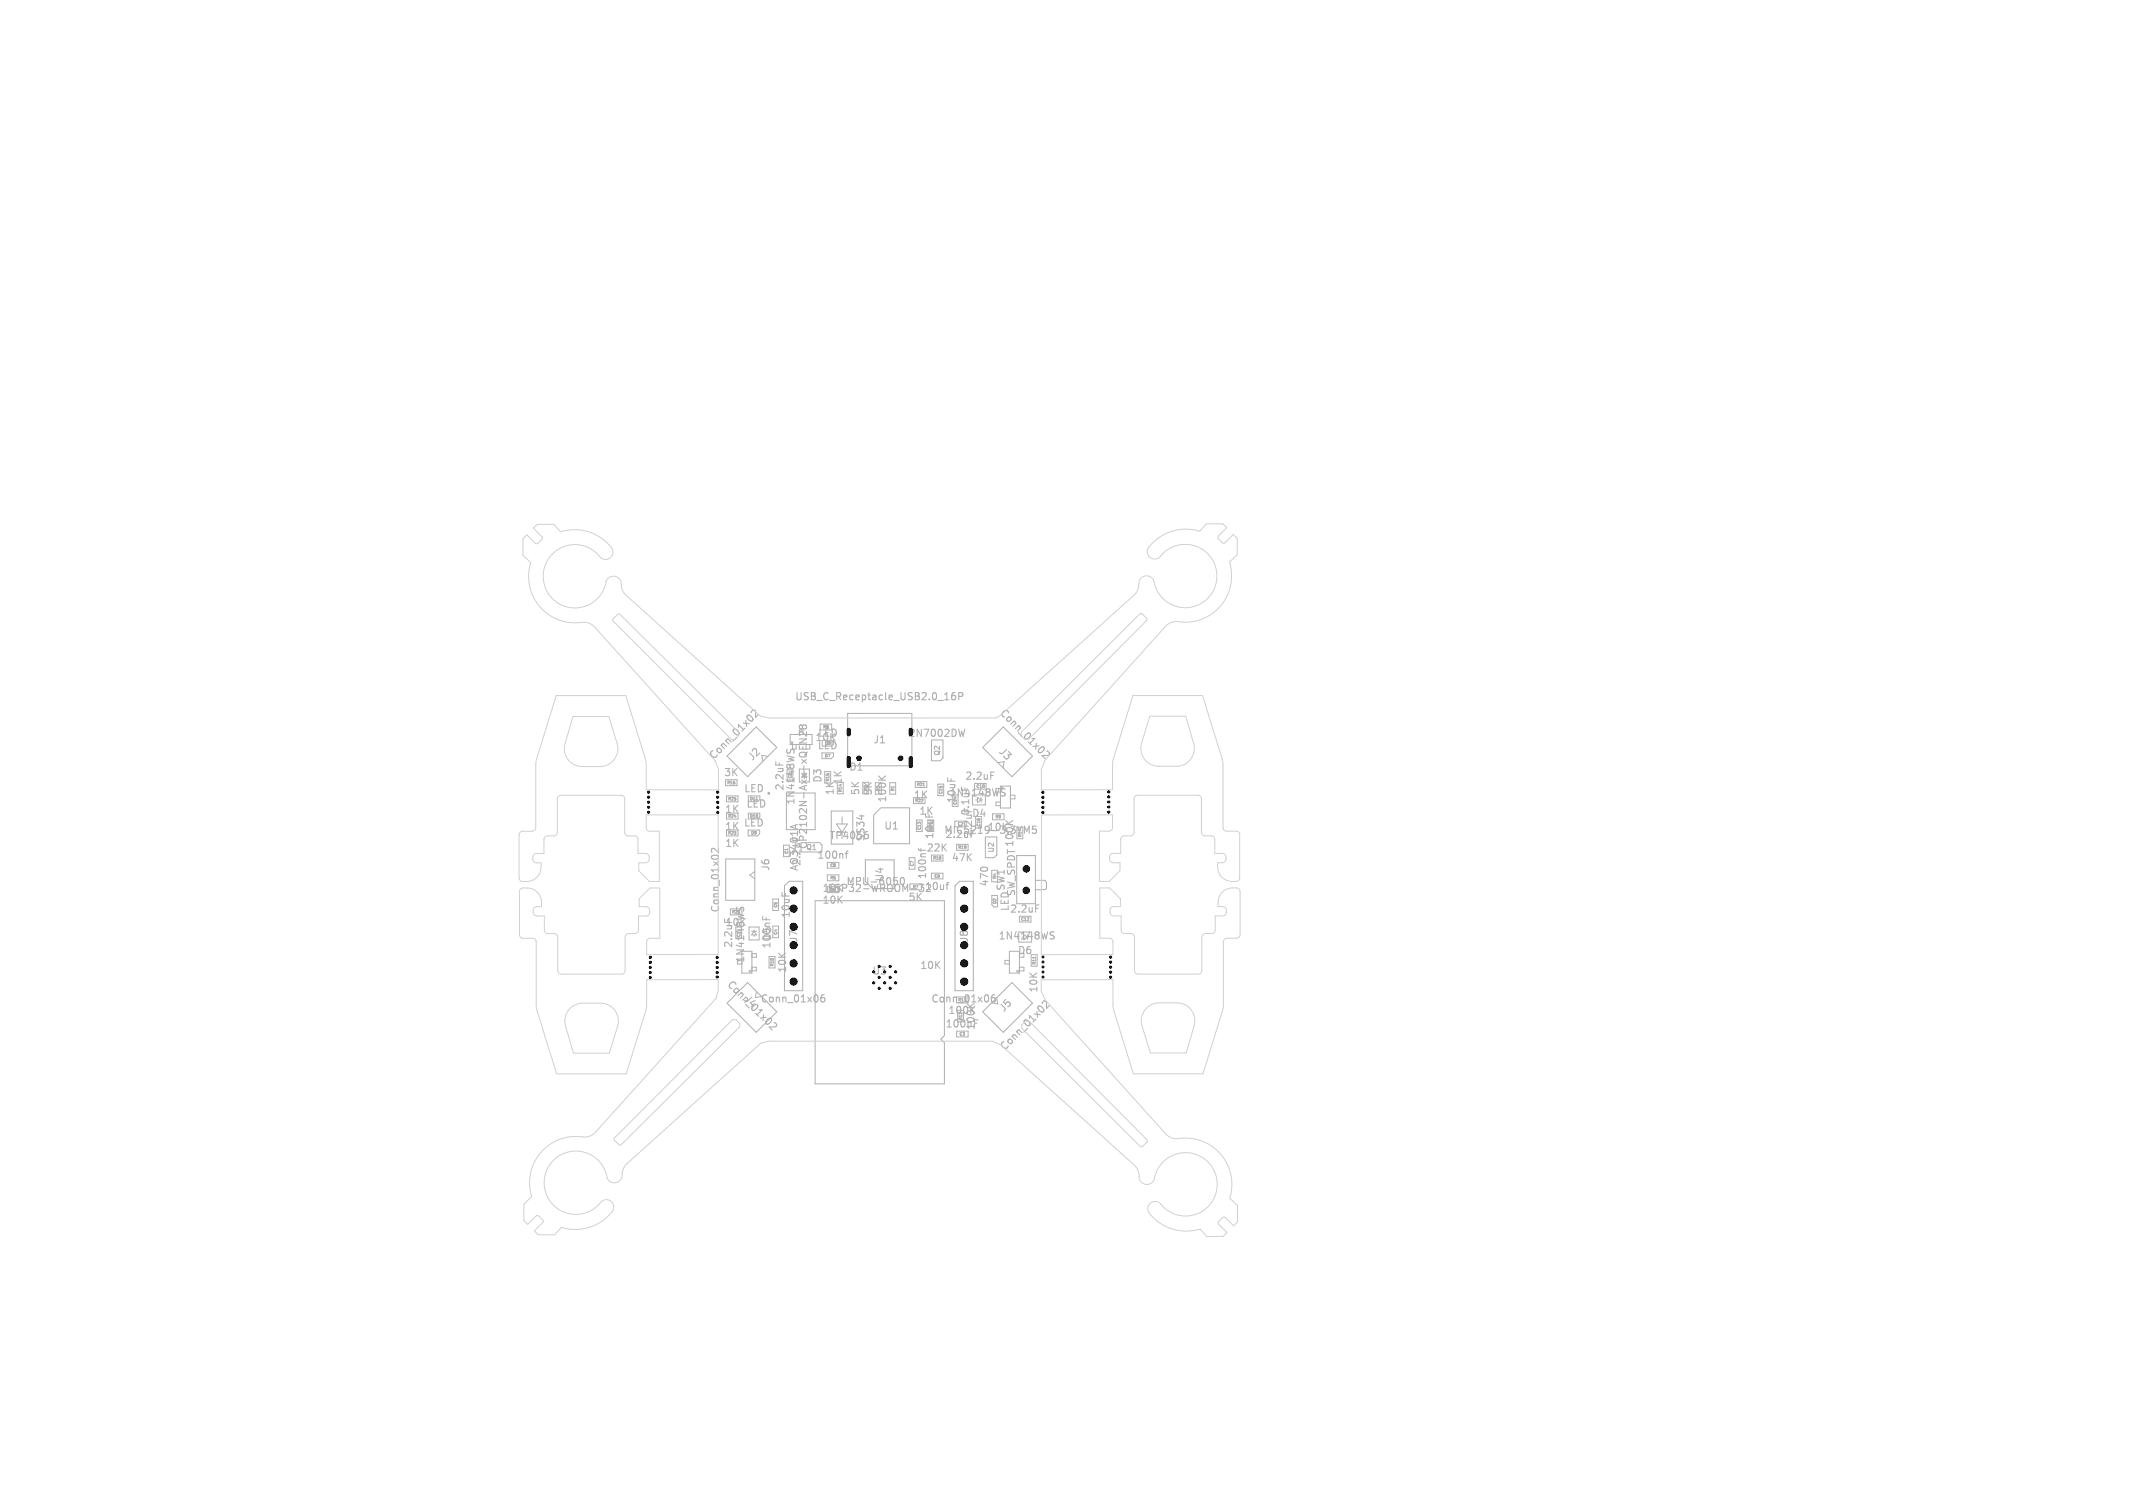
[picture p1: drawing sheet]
<svg xmlns="http://www.w3.org/2000/svg" width="297mm" height="210mm" viewBox="0 0 297 210" stroke-linecap="round" stroke-linejoin="round" font-family="sans-serif">
<defs><g id="words">
<g font-size="1.4" fill="#afafaf">
<text x="110.6" y="97.7">USB_C_Receptacle_USB2.0_16P</text>
<text x="104.8" y="106.2" transform="rotate(-45 104.8 106.2)">J2</text>
<text x="113.4" y="103.4">10K</text>
<text x="113.8" y="104.5">LED</text>
<text x="113.8" y="102.8">LED</text>
<text x="118.1" y="107.5">D1</text>
<text x="121.5" y="103.7">J1</text>
<text x="138.8" y="104.8" transform="rotate(45 138.8 104.8)">J3</text>
<text x="100.7" y="108.3">3K</text>
<text x="100.9" y="113.4">1K</text>
<text x="103.5" y="110.5">LED</text>
<text x="103.8" y="112.7">LED</text>
<text x="109.3" y="110.2" transform="rotate(-90 109.3 110.2)">2.2uF</text>
<text x="110.8" y="112.2" transform="rotate(-90 110.8 112.2)">1N4148WS</text>
<text x="114.6" y="109.1" transform="rotate(-90 114.6 109.1)">D3</text>
<text x="116.3" y="110.9" transform="rotate(-90 116.3 110.9)">1K</text>
<text x="117.4" y="109.4" transform="rotate(-90 117.4 109.4)">1K</text>
<text x="119.8" y="110.9" transform="rotate(-90 119.8 110.9)">5K</text>
<text x="121.6" y="110.9" transform="rotate(-90 121.6 110.9)">5K</text>
<text x="123.6" y="111.9" transform="rotate(-90 123.6 111.9)">100K</text>
<text x="127.1" y="111.4">1K</text>
<text x="127.9" y="113.7">1K</text>
<text x="132.1" y="111.1">1N4148WS</text>
<text x="133.2" y="112" transform="rotate(-90 133.2 112)">10uF</text>
<text x="134.3" y="108.8">2.2uF</text>
<text x="135.2" y="113.7" transform="rotate(-90 135.2 113.7)">0.1uF</text>
<text x="135.2" y="114">D4</text>
<text x="100.9" y="115.8">1K</text>
<text x="100.9" y="118.2">1K</text>
<text x="103.5" y="115.3">LED</text>
<text x="112.6" y="118.4" transform="rotate(-90 112.6 118.4)">CP2102N-Axx-xQFN28</text>
<text x="113.7" y="119.8">100nf</text>
<text x="115.4" y="117.1">TP4056</text>
<text x="120.6" y="117.3" transform="rotate(-90 120.6 117.3)">SS34</text>
<text x="123" y="115.7">U1</text>
<text x="128.9" y="118.8">22K</text>
<text x="130.2" y="117" transform="rotate(-90 130.2 117)">10uF</text>
<text x="131.4" y="116.3">MIC5219-3.3YM5</text>
<text x="131.6" y="116.9">2.2uF</text>
<text x="135.5" y="116.7" transform="rotate(-90 135.5 116.7)">2.2uF</text>
<text x="137.4" y="115.9">10K</text>
<text x="107.3" y="121.4" transform="rotate(-90 107.3 121.4)">J6</text>
<text x="111.3" y="121.4" transform="rotate(-90 111.3 121.4)">AO3401A</text>
<text x="111.7" y="120.7" transform="rotate(-90 111.7 120.7)">2.2uF</text>
<text x="114.4" y="124.4">10K</text>
<text x="115.1" y="124.4">ESP32-WROOM-32</text>
<text x="117.8" y="123.5">MPU-6050</text>
<text x="123.2" y="122.9" transform="rotate(-90 123.2 122.9)">U4</text>
<text x="126.4" y="125.7">5K</text>
<text x="128.7" y="124.2">10uf</text>
<text x="129.2" y="122.5" transform="rotate(-90 129.2 122.5)">100nf</text>
<text x="132.4" y="120.2">47K</text>
<text x="137.8" y="123.6" transform="rotate(-90 137.8 123.6)">470</text>
<text x="140.1" y="124.1" transform="rotate(-90 140.1 124.1)">SW1</text>
<text x="141.5" y="124.9" transform="rotate(-90 141.5 124.9)">SW_SPDT100K</text>
<text x="100.3" y="127.2" transform="rotate(-90 100.3 127.2)">Conn_01x02</text>
<text x="100.9" y="129.2">10K</text>
<text x="107.6" y="131.1" transform="rotate(-90 107.6 131.1)">D5</text>
<text x="110.2" y="128" transform="rotate(-90 110.2 128)">10uF</text>
<text x="111.2" y="131.3" transform="rotate(-90 111.2 131.3)">J7</text>
<text x="114.4" y="126.1">10K</text>
<text x="135" y="131.3" transform="rotate(-90 135 131.3)">J8</text>
<text x="138.9" y="131">1N4148WS</text>
<text x="140.6" y="127.3">2.2uF</text>
<text x="140.7" y="127" transform="rotate(-90 140.7 127)">LED</text>
<text x="102.2" y="132.1" transform="rotate(-90 102.2 132.1)">2.2uF</text>
<text x="103.8" y="134.2" transform="rotate(-90 103.8 134.2)">1N4148WS</text>
<text x="107.5" y="132.2" transform="rotate(-90 107.5 132.2)">100nF</text>
<text x="109.7" y="135.6" transform="rotate(-90 109.7 135.6)">10K</text>
<text x="128" y="135.2">10K</text>
<text x="141.6" y="133.1">D6</text>
<text x="103.3" y="139.3" transform="rotate(45 103.3 139.3)">J4</text>
<text x="105.8" y="139.8">Conn_01x06</text>
<text x="129.6" y="139.8">Conn_01x06</text>
<text x="131.6" y="143.3">100nF</text>
<text x="131.9" y="141.4">100K</text>
<text x="135.9" y="143.6" transform="rotate(-90 135.9 143.6)">100K</text>
<text x="139.8" y="141.2" transform="rotate(-45 139.8 141.2)">J5</text>
</g>
<g font-size="1.4" fill="#d0d2cd">
<text x="138.9" y="99.5" transform="rotate(45 138.9 99.5)">Conn_01x02</text>
<text x="99.5" y="106.1" transform="rotate(-45 99.5 106.1)">Conn_01x02</text>
<text x="101" y="137.3" transform="rotate(45 101 137.3)">Conn_01x02</text>
<text x="144.6" y="138.3" transform="rotate(-90 144.6 138.3)">10K</text>
<text x="140" y="146.6" transform="rotate(-45 140 146.6)">Conn_01x02</text>
</g>
<g font-size="1.4">
<text x="126.4" y="102.8">2N7002DW</text>
<text x="121.4" y="135.9">U3</text>
</g>
<g font-size="1" fill="#afafaf">
<text x="131" y="105.3" transform="rotate(-90 131 105.3)">Q2</text>
<text x="112.2" y="118.5">Q1</text>
<text x="138.5" y="118.8" transform="rotate(-90 138.5 118.8)">U2</text>
</g>
<g font-size=".6" fill="#afafaf">
<text x="114.6" y="101.5">R8</text>
<text x="114.8" y="105.5">D7</text>
<text x="114.8" y="103.8">D8</text>
<text x="101.2" y="109.3">R16</text>
<text x="101.3" y="113.9">R24</text>
<text x="101.3" y="111.5">R25</text>
<text x="104.4" y="111.5">D11</text>
<text x="104.4" y="113.9">D10</text>
<text x="110.3" y="108.4" transform="rotate(-90 110.3 108.4)">C9</text>
<text x="115.5" y="108.9" transform="rotate(-90 115.5 108.9)">R15</text>
<text x="117.3" y="110.4" transform="rotate(-90 117.3 110.4)">R14</text>
<text x="120.8" y="110.2" transform="rotate(-90 120.8 110.2)">R3</text>
<text x="122.6" y="110.2" transform="rotate(-90 122.6 110.2)">R2</text>
<text x="124.6" y="110.2" transform="rotate(-90 124.6 110.2)">R1</text>
<text x="127.4" y="111.8">R22</text>
<text x="127.6" y="109.5">R21</text>
<text x="131.3" y="110.6" transform="rotate(-90 131.3 110.6)">C15</text>
<text x="133.3" y="112.1" transform="rotate(-90 133.3 112.1)">C14</text>
<text x="135.9" y="109.8">C10</text>
<text x="101.3" y="116.3">R23</text>
<text x="104.5" y="116.3">D9</text>
<text x="109.8" y="118.9" transform="rotate(-90 109.8 118.9)">C1</text>
<text x="128.3" y="115.6" transform="rotate(-90 128.3 115.6)">C13</text>
<text x="129.9" y="119.8">R18</text>
<text x="129.9" y="115.6" transform="rotate(-90 129.9 115.6)">R20</text>
<text x="133.3" y="115">C2</text>
<text x="133.4" y="118.3">R19</text>
<text x="136.5" y="115.1" transform="rotate(-90 136.5 115.1)">C16</text>
<text x="138.6" y="114">R9</text>
<text x="142.3" y="116.6" transform="rotate(-90 142.3 116.6)">R17</text>
<text x="115.6" y="120.8">C8</text>
<text x="115.6" y="122.5">R5</text>
<text x="127.1" y="123.8">R7</text>
<text x="127.3" y="120.7" transform="rotate(-90 127.3 120.7)">C7</text>
<text x="130.1" y="122.3">C6</text>
<text x="138.8" y="125.9" transform="rotate(-90 138.8 125.9)">D2</text>
<text x="138.8" y="122.4" transform="rotate(-90 138.8 122.4)">R4</text>
<text x="101.9" y="127.3">R26</text>
<text x="103.1" y="130.5" transform="rotate(-90 103.1 130.5)">C11</text>
<text x="108.3" y="130.2" transform="rotate(-90 108.3 130.2)">C4</text>
<text x="108.3" y="126.4" transform="rotate(-90 108.3 126.4)">C5</text>
<text x="142.1" y="128.3">C12</text>
<text x="107.8" y="134.6" transform="rotate(-90 107.8 134.6)">R10</text>
<text x="144.3" y="134.4" transform="rotate(-90 144.3 134.4)">R11</text>
<text x="133.4" y="139.5">R13</text>
<text x="134" y="142.1" transform="rotate(-90 134 142.1)">R12</text>
<text x="133.6" y="144.3">C3</text>
</g>
</g></defs>
<g fill="none" stroke="#afafaf" stroke-width=".15">
<path d="M104.6 99.2l.2-.3 .3 .1 .1 .9 .4-.4M133 96.5h-.3a.67 .67 0 0 0 0 1l.3-.1 .1-.4-.2-.2h-.2l-.2 .2M133.5 97l.5-.1 .1-.1-.1-.2-.5-.1v1M100.1 118.1v.7l-.8-.7-.2 .2 .1 .4M108 106.1v.4M109.6 104.3v.4M110 104.7l.1-.3 .3-.1 .2 .2v.3M111.1 114.8l-1 .3M111.3 102.9h1l-1 .6M111.7 101.1l-.2-.1-.2 .1v.2l.2 .2 .2-.2M111.7 101.1l.2-.1h.3l.1 .1v.2l-.2 .2h-.2l-.2-.2M111.7 101.1v.2"/>
<path d="M112.3 101.9v.6l-.7-.6-.3 .2 .1 .4M117.7 118.9h.4M118.1 118.5l-.3 .2v.8M122.3 108.1l.6 .5M123.3 108.1l-.5 .4M127.9 118.2l.1 .2h.9M128.2 118.2v.4M132 108.3v.5M133.9 109.6v.4M134.3 101.6l-.2 1-.2-.8M138 107.5h.4M139.6 110.3l.3 .1 .1 .3-.2 .2h-.3"/>
<path d="M139.6 109.9h.4M140 114.3l.6 .5M141 114.3l-.5 .4M142.6 115.1l.4 .7 .3-.7v1M144.3 115.1h-.5l-.1 .4 .2-.1 .3 .1 .1 .1v.4l-.2 .1-.4-.1M145.8 104.6l.3 .2-.1 .3-.9 .1 .4 .4M102.6 126.3v.4M103 126.7l.1-.3 .3-.1 .2 .2v.3M106.2 127.6v.5M106.7 127.8v.3M108.9 124.3v.5M114.8 138.5l-.3 .1a.67 .67 0 0 0 0 .9l.3-.1 .1-.3-.2-.2-.3 .1-.1 .1"/>
<path d="M120.5 122.8v-3h4v4h-3M124.5 122.2h.4M124.8 122.6l.2 .2v.2M125.4 123v-.4l.1-.3 .1-.1 .3 .2v.6M128 123.2h.6l-.3 .3h.1M128 124.1l.4 .1M131.7 123.2h.4M132.1 122.9l-.2 .1M136.7 120.8h.6M138.5 138.5l-.3 .1a.67 .67 0 0 0 0 .9l.4-.1v-.3l-.2-.2-.3 .1-.1 .1M144.2 126h.5M145.1 139.8l.2-.4 .4 .1v.9l.5-.4"/>
<path d="M146.4 130.2l.3 .1 .1 .3-.2 .2h-.2M146.4 129.8h.4M107.8 142.4l.3 .2-.1 .3-.9 .1 .4 .5"/>
</g>
<g fill="none" stroke="#afafaf" stroke-width=".14">
<path d="M118 99.4h9v7.3h-9zM101 108.6v.8h1.6v-.8M101 119.6h4.1v5.8h-4.1zM101.2 110.8h1.6v.9h-1.6zM101.2 113.2v.9h1.6v-.9M101.2 115.6v.8h1.6v-.8M101.2 105.3l4.1-4.1 2.9 2.9-4.1 4.1zM104.2 115.6v.8h1.3l.3-.3v-.5M104.2 110.8v.8M104.2 114.1v-.8h1.6v.5l-.3 .3M105.8 110.8v.5M106.1 105.2l.8 .1"/>
<path d="M109.5 110.4h4v5.1h-4zM109.9 117.7h-.8v1.6h.8M110 102.3h3.1v1.4h-3.1zM110.3 103.7v.6h.6v-.6M111.3 102.3v-.6h.5v.6M111.6 117.4h2.5l.3 .3v1h-2.8zM114.2 101.7v-.9h1.6v.9M114.4 104.9v.8h1.4l.2-.3v-.5M114.8 107.5h.9v1.6M115.8 113h2.9v4.6h-2.9zM116.5 114.7h1.5l-.7 1.2zM117.3 113.8v.9"/>
<path d="M117.4 109v1.6h-.8M121.6 113.5l1-1h4v5h-5zM121.9 109h.8M121.9 110.6h.8M123.9 109h.8v1.6h-.8M126.6 119.5h.8v1.6h-.8zM127.2 111.1v.8h1.6v-.8M127.4 108.8h1.6v.9h-1.6zM127.6 114.2h.8v1.6h-.8zM128.5 109.4h.3M129.7 103.1h1.6v2.5l-.4 .4h-1.2zM129.7 119.1v.8h1.6v-.8"/>
<path d="M130.6 109.2h.8v1.6h-.8zM133.2 117.6h1.6v.8h-1.6zM134.5 114.4h-1.6v.8M135.7 109.1v.8M136.1 111.1v.7l.5-.4M136.6 111.1v.7M136.6 113.7v1.6M136.8 104.1l2.9-2.9 4.1 4.1-2.9 2.9zM137.2 116.6h1.6v2.5l-.4 .4h-1.2zM137.2 110.7v1.4h-1.8M137.3 109.1v.8M138.2 113.3h1.6v.9h-1.6z"/>
<path d="M139.3 111.7h-.6v.5h.6M139.3 109.5h1.4v3h-1.4zM139.8 106.1l-.1 .8M140.7 110.7h.6v.6h-.6M141.6 119.2h2.6v6.7h-2.6zM101.7 126.6h1.6v.8h-1.6zM103.3 132.5h1.4v3h-1.4zM104.1 136.8l4.1 4.1-2.9 2.9-4.1-4.1zM104.3 129.1h1.4v1.8h-1.4M104.7 129.7h.7M104.7 132.8h.6v.5h-.6M104.7 134.7h.6v.5h-.6"/>
<path d="M105 129.7l.4 .5h-.7zM105 129.5v.2M105 130.2v.3M105.1 121.4l-.7 .5 .7 .5M107.1 133.2h.8v1.6h-.8zM107.6 129h.8v1.6h-.8M107.6 125.2h.8v1.6h-.8zM109.2 123.4l.7-.7h1.9v15.3h-2.6zM113.5 125.4h18v18.8l-.5 .5 .5 .5v5.7h-18zM115.2 120.1v.8h1.6v-.8M115.2 121.8h1.6v.9h-1.6zM126.7 123.1h1.6v.8h-1.6"/>
<path d="M129.7 121.6h1.6v.8h-1.6zM133.6 122.7h1.9v15.3h-2.5v-14.6zM138.1 121.2h.8M138.1 122.8h.8M138.1 124.7h.8v1.6h-.5l-.3-.3zM138.8 139l.1 .8-.8-.1M140.6 132.5h1.3v3h-1.3zM140.6 133.7h-.7v.6h.7M141.9 134.7h.7v.5h-.7M142 127.6v.8h1.5v-.8M143.6 133h.8v1.6h-.8zM144.2 122.6h1.3l.2 .3v.8l-.2 .2h-1.3"/>
<path d="M144.2 133.2v.3M133.2 143.6v.8h1.6v-.8M133.3 140.7v1.6M134.2 140.7v1.6M136.8 140.9l4.1-4.1 2.9 2.9-4.1 4.1z"/>
<circle cx="110.3" cy="103.4" r=".13"/>
<circle cx="139.6" cy="109.7" r=".13"/>
<circle cx="104.4" cy="135.3" r=".13"/>
<circle cx="141.7" cy="135.3" r=".13"/>
</g>
<circle cx="107.1" cy="110.5" r=".1" fill="none" stroke="#afafaf" stroke-width=".2"/>
<g fill="none" stroke="#d0d2cd" stroke-width=".14">
<path d="M73.4 74.5l-.6 .5v2.3l1.1 1.1-.1 .5a6.5 6.5 0 0 0 7.6 7.8 2 2 0 0 1 1.4 .6l16.8 18.7 .4 1.2v2.8h-10l-.1-4-2.8-9.1h-9.7l-2.8 9.2v9.2a.5 .5 0 0 1-.5 .5h-1.4a.5 .5 0 0 0-.4 .5v6a.5 .5 0 0 0 .5 .5h.7a2 2 0 0 0 1.8-2v-.6h-.6a.5 .5 0 0 1-.5-.5v-.4a.5 .5 0 0 1 .5-.4h1v-2a.5 .5 0 0 1 .5-.5h.9a.5 .5 0 0 0 .5-.5v-4.7a.5 .5 0 0 1 .5-.4h8.4a.5 .5 0 0 1 .5 .5v4.7a.5 .5 0 0 0 .5 .4h.9a.5 .5 0 0 1 .4 .5v2h1.1a.5 .5 0 0 1 .5 .5v.3a.5 .5 0 0 1-.5 .5h-1v1.1l1.5 1.5h1.4v-7h-1.3a.5 .5 0 0 1-.5-.5v-1.8h10v19.4h-10v-1.8a.5 .5 0 0 1 .5-.4h1.4v-7h-1.4l-1.5 1.5v1.1h1a.5 .5 0 0 1 .5 .5l-.1 .3a.5 .5 0 0 1-.4 .5h-1.1v1.9a.5 .5 0 0 1-.5 .5h-.9a.5 .5 0 0 0-.5 .5v4.7a.5 .5 0 0 1-.5 .5h-8.4a.5 .5 0 0 1-.4-.5v-4.7a.5 .5 0 0 0-.5-.5h-.9a.5 .5 0 0 1-.5-.5v-1.9h-1a.5 .5 0 0 1-.5-.5v-.3a.5 .5 0 0 1 .5-.5h.6v-.6a2 2 0 0 0-2-2h-.6a.5 .5 0 0 0-.5 .5v6a.5 .5 0 0 0 .5 .5h1.4a.5 .5 0 0 1 .5 .5v9.2l2.8 9.1h9.7l2.8-9v-4.1h10v1.6M74.8 73l-.5 .6 1.2 1.2v.3l-.6 .6h-.3l-1.2-1.2M74.8 73h2.3l1 1.1a6.4 6.4 0 0 1 7.2 2.5 1.03 1.03 0 0 1-.5 1.2 1.03 1.03 0 0 1-1.3-.3 4.4 4.4 0 0 0-7 .2 4.4 4.4 0 0 0 1.9 6.7 4.4 4.4 0 0 0 6-3.6 1.13 1.13 0 0 1 1.5-.5 1.13 1.13 0 0 1 .6 1.4 1.98 1.98 0 0 0 .7 1.2l18.6 16.8 1.3 .3h31.6M169.6 75l.8 .7 1.3-1.3 .6 .6v2.3l-1.1 1v.1a6.5 6.5 0 0 1-7.5 8.2 2 2 0 0 0-1.4 .6l-16.8 18.7-.5 1.3v2.8h9.9l.1-4.1 2.8-9h9.6l2.8 9.1 .1 9.3a.5 .5 0 0 0 .5 .4l1.4 .1a.5 .5 0 0 1 .4 .4v6.1a.5 .5 0 0 1-.5 .4h-.7a2 2 0 0 1-1.9-2v-.6h.7a.5 .5 0 0 0 .5-.5v-.3a.5 .5 0 0 0-.5-.5h-1.1v-1.9a.5 .5 0 0 0-.5-.5h-.9a.5 .5 0 0 1-.4-.5v-4.7a.5 .5 0 0 0-.5-.5h-8.4a.5 .5 0 0 0-.5 .5v4.7a.5 .5 0 0 1-.5 .5h-.9a.5 .5 0 0 0-.5 .5v1.9h-1a.5 .5 0 0 0-.5 .5v.4a.5 .5 0 0 0 .5 .4h.9v1.1l-1.5 1.5h-1.3v-7h1.3a.5 .5 0 0 0 .5-.5v-1.7h-9.9v19.4h10v-1.8a.5 .5 0 0 0-.5-.4h-1.4v-7h1.4l1.5 1.5v1.1h-.9a.5 .5 0 0 0-.5 .5v.3a.5 .5 0 0 0 .5 .5h1v1.9a.5 .5 0 0 0 .5 .5h.9a.5 .5 0 0 1 .5 .5v4.7a.5 .5 0 0 0 .5 .5h8.4a.5 .5 0 0 0 .5-.5v-4.7a.5 .5 0 0 1 .4-.5h1a.5 .5 0 0 0 .4-.5v-1.9h1.1a.5 .5 0 0 0 .5-.5v-.4a.5 .5 0 0 0-.5-.4h-.7v-.6a2 2 0 0 1 2-2h.6a.5 .5 0 0 1 .5 .5v6a.5 .5 0 0 1-.5 .5h-1.4a.5 .5 0 0 0-.4 .5l-.1 9.1-2.8 9.2h-9.7l-2.8-9.1v-4h-10M169.7 75l-.1-.3 1.2-1.2-.5-.5h-2.3l-.9 1a6.3 6.3 0 0 0-7.3 2.5 1.04 1.04 0 0 0 .6 1.3 1.04 1.04 0 0 0 1.3-.5 4.4 4.4 0 0 1 6.9 .4 4.4 4.4 0 0 1-2 6.7 4.4 4.4 0 0 1-6-3.6 1.13 1.13 0 0 0-1.3-.5 1.13 1.13 0 0 0-.7 1.3l-.2 .7-.4 .5-18.7 16.8M79.8 99.8h5l1.1 3.7a2.5 2.5 0 0 1-2.4 3.3h-2.4a2.5 2.5 0 0 1-2.4-3.3zM160.1 99.7h5l1.1 3.8a2.5 2.5 0 0 1-2.4 3.2h-2.5a2.5 2.5 0 0 1-2.3-3.2zM102.9 102l-16.6-16.4-.3-.1-.6 .7v.3l16.4 16.5M142.2 101.9l16.5-16.4 .2-.1 .2 .1 .6 .6-.1 .3-16.4 16.5M100 138l-.3 1-16.8 18.7a2 2 0 0 1-1.7 .6 6.5 6.5 0 0 0-7.2 8.3l-1.1 1.1v2.3l.6 .5 1.2-1.2h.3l.7 .8-1.3 1.3 .5 .6h2.3l1-1.1a6.3 6.3 0 0 0 7.2-2.5 1.04 1.04 0 0 0-.6-1.3 1.04 1.04 0 0 0-1.3 .5 4.4 4.4 0 0 1-6.9-.3 4.4 4.4 0 0 1 1.9-6.7 4.4 4.4 0 0 1 6 3.4M145 138l.5 1.3 16.8 18.6a2.02 2.02 0 0 0 1.9 .6 6.5 6.5 0 0 1 7 8.4l1.1 1v2.3l-.5 .5-1.2-1.2h-.2l-.7 .6v.4l1.2 1.2-.6 .5h-2.3l-.9-1a6.4 6.4 0 0 1-7.2-2.6 1.02 1.02 0 0 1 .5-1.2 1.02 1.02 0 0 1 1.3 .3 4.4 4.4 0 0 0 6.9-.2 4.4 4.4 0 0 0-1.9-6.7 4.4 4.4 0 0 0-6 3.5 1.14 1.14 0 0 1-1.4 .5 1.14 1.14 0 0 1-.7-1.3l-.2-.6-.4-.6-18.7-16.8-1.1-.5h-31.2l-1 .3-18.7 16.8a2.57 2.57 0 0 0-.7 1.9 1.08 1.08 0 0 1-1 .7 1.08 1.08 0 0 1-1.1-.7M79.4 140.4a2.5 2.5 0 0 1 1.8-.7h2.4a2.5 2.5 0 0 1 2.4 3.2l-1.2 3.8h-4.9l-1.1-3.8a2.5 2.5 0 0 1 .6-2.5z"/>
<path d="M102 142l-16.4 16.5v.3l.6 .6h.3l16.5-16.4M143.3 142.2l16.4 16.5v.3l-.6 .7-.3-.1-16.5-16.4M159.7 140.4a2.5 2.5 0 0 1 1.7-.7h2.5a2.5 2.5 0 0 1 2.4 3.2l-1.1 3.7h-5l-1.2-3.7a2.5 2.5 0 0 1 .7-2.5z"/>
</g>
<g fill="#000" stroke="#000" stroke-width=".14">
<circle cx="90.3" cy="111.7" r=".15"/>
<circle cx="90.3" cy="111" r=".15"/>
<circle cx="90.3" cy="112.4" r=".15"/>
<circle cx="90.3" cy="113.1" r=".15"/>
<circle cx="90.3" cy="110.3" r=".15"/>
<circle cx="99.9" cy="111" r=".15"/>
<circle cx="99.9" cy="112.4" r=".15"/>
<circle cx="99.9" cy="113.1" r=".15"/>
<circle cx="99.9" cy="110.3" r=".15"/>
<circle cx="99.9" cy="111.7" r=".15"/>
<circle cx="119.6" cy="105.6" r=".33"/>
<circle cx="125.4" cy="105.6" r=".32"/>
<circle cx="145.2" cy="112.4" r=".15"/>
<circle cx="145.2" cy="111" r=".15"/>
<circle cx="145.2" cy="110.3" r=".15"/>
<circle cx="145.2" cy="113.1" r=".15"/>
<circle cx="145.2" cy="111.7" r=".15"/>
<circle cx="154.4" cy="111.7" r=".15"/>
<circle cx="154.4" cy="112.4" r=".15"/>
<circle cx="154.4" cy="111" r=".15"/>
<circle cx="154.4" cy="110.3" r=".15"/>
<circle cx="154.4" cy="113.1" r=".15"/>
<circle cx="90.6" cy="134.7" r=".15"/>
<circle cx="90.6" cy="136.1" r=".15"/>
<circle cx="90.6" cy="135.4" r=".15"/>
<circle cx="90.6" cy="133.3" r=".15"/>
<circle cx="90.6" cy="134" r=".15"/>
<circle cx="99.9" cy="133.3" r=".15"/>
<circle cx="99.9" cy="135.4" r=".15"/>
<circle cx="99.9" cy="134" r=".15"/>
<circle cx="99.9" cy="136.1" r=".15"/>
<circle cx="99.9" cy="134.7" r=".15"/>
<circle cx="110.5" cy="131.6" r=".5"/>
<circle cx="110.5" cy="129.1" r=".5"/>
<circle cx="110.5" cy="136.7" r=".5"/>
<circle cx="110.5" cy="134.2" r=".5"/>
<circle cx="110.5" cy="124" r=".5"/>
<circle cx="110.5" cy="126.5" r=".5"/>
<circle cx="121.7" cy="136.9" r=".15"/>
<circle cx="122.4" cy="137.6" r=".15"/>
<circle cx="122.4" cy="134.6" r=".15"/>
<circle cx="123.2" cy="136.9" r=".15"/>
<circle cx="123.9" cy="137.6" r=".15"/>
<circle cx="123.9" cy="136.1" r=".15"/>
<circle cx="123.9" cy="134.6" r=".15"/>
<circle cx="124.7" cy="136.9" r=".15"/>
<circle cx="124.7" cy="135.3" r=".15"/>
<circle cx="134.2" cy="134.2" r=".5"/>
<circle cx="134.2" cy="131.6" r=".5"/>
<circle cx="134.2" cy="136.7" r=".5"/>
<circle cx="134.2" cy="129.1" r=".5"/>
<circle cx="134.2" cy="126.5" r=".5"/>
<circle cx="134.2" cy="124" r=".5"/>
<circle cx="142.9" cy="121" r=".45"/>
<circle cx="142.9" cy="124" r=".45"/>
<circle cx="145.2" cy="135.4" r=".15"/>
<circle cx="145.2" cy="136.1" r=".15"/>
<circle cx="145.2" cy="133.3" r=".15"/>
<circle cx="145.2" cy="134" r=".15"/>
<circle cx="145.2" cy="134.7" r=".15"/>
<circle cx="154.6" cy="135.4" r=".15"/>
<circle cx="154.6" cy="134.7" r=".15"/>
<circle cx="154.6" cy="133.3" r=".15"/>
<circle cx="154.6" cy="136.1" r=".15"/>
<circle cx="154.6" cy="134" r=".15"/>
</g>
<path d="M118.2 101.7v.6M118.2 105.6v1.1M126.8 105.6v1.1" fill="none" stroke="#000" stroke-width=".6"/>
<use href="#words"/>
</svg>
